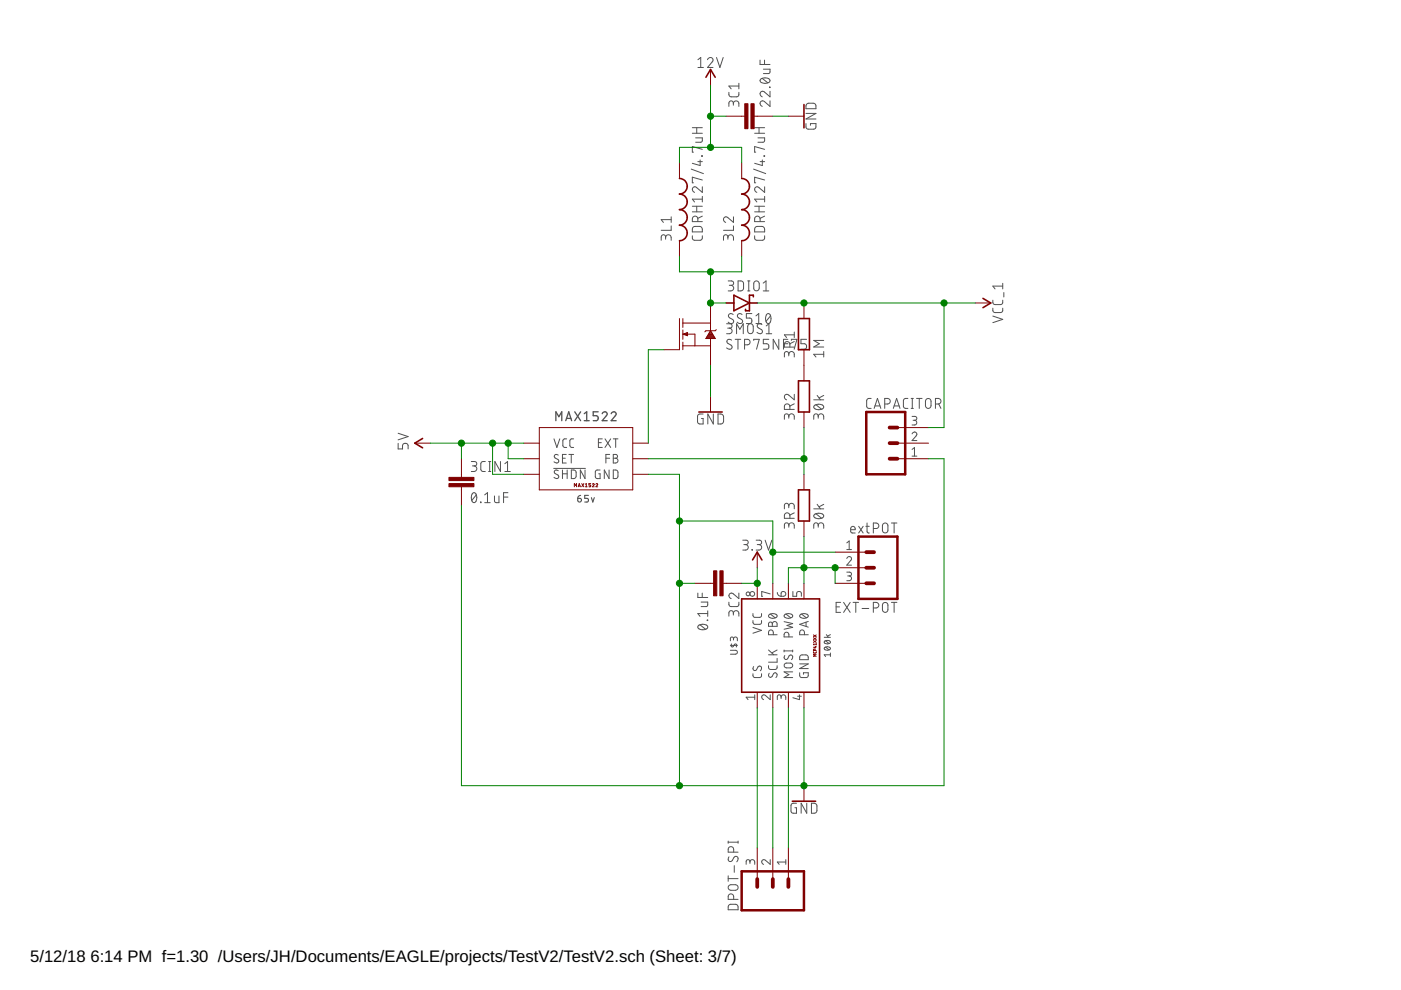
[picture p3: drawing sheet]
<svg xmlns="http://www.w3.org/2000/svg" width="297mm" height="210mm" viewBox="0 0 297 210" stroke-linecap="round" stroke-linejoin="round" font-family="sans-serif">
<defs><g id="words">
<g font-size="3.5">
<text x="6.4" y="204">5/12/18</text>
<text x="19.2" y="204">6:14 PM f=1.30 /Users/JH/Documents/EAGLE/projects/TestV2/TestV2.sch (Sheet: 3/7)</text>
</g>
</g></defs>
<path d="M122.5 105.7h.5a.39 .39 0 0 1 .3 .4 .39 .39 0 0 1-.4 .3 .39 .39 0 0 1-.4-.3zM123.1 105l-.5 .3-.1 .4M124.8 105h-.8v.7h.4a.4 .4 0 0 1 .4 .4 .4 .4 0 0 1-.4 .3h-.4M125.4 105.5l.3 .9 .3-.9" fill="none" stroke="#505050" stroke-width=".23"/>
<g fill="none" stroke="#505050" stroke-width=".21">
<path d="M148 12.7l.6-.5v2.1M148 14.3h1.1M150 12.7a.58 .58 0 0 1 .8-.5 .58 .58 0 0 1 .2 .9l-1 1.2h1.2M151.9 12.2l.7 2.1 .7-2.1M154.5 19.6l.1 .6 .4 .3h1.4l.2-.3 .1-.6M156.7 17.7v1.1M156.7 18.2h-2.2l.5 .6M161.1 12.7v1h2.2M161.3 16.8a1.38 1.38 0 0 1 2 .3 1.27 1.27 0 0 1-1.9 .4l-.3-.4zM161.6 16.6l1.2 1M161.9 14.7h1.4l-.1 .7-.2 .2h-1.1M162.1 12.7v1"/>
<path d="M163.2 18.5l.1 .1zM163.3 19.3v1.2l-1.2-1a.59 .59 0 0 0-.9 .2 .59 .59 0 0 0 .4 .8M146.6 35.9l2.5 .9M146.8 28.3h2.1M146.8 27.1h2.1M147.5 29.2h1.4v.8l-.2 .1-1.2 .1M147.7 27.1v1.2M148 34.3h.9M148.4 33.9v1.2l-1.6-.5M148.8 33l.1 .1zM148.9 39.6v1.2l-1.2-1a.58 .58 0 0 0-.9 .2 .58 .58 0 0 0 .5 .8M148.9 31.7l-2.1-.6v1.2h.2"/>
<path d="M148.9 38.2l-2.1-.6v1.2h.2M155.5 22a.58 .58 0 0 1 .6-.6 .58 .58 0 0 1 .6 .6v.6M155.5 22.3v-.5a.48 .48 0 0 0-.5-.4 .48 .48 0 0 0-.5 .4v.8M159.8 35.9l2.5 .9M160 28.3h2.1M160 27.1h2.1M160.7 29.2h1.4v.6l-.2 .3-1.2 .1M160.9 27.1v1.2M161.2 34.3h.9M161.6 33.9v1.2l-1.6-.5M162 33l.1 .1zM162.1 39.6v1.2l-1.2-1a.58 .58 0 0 0-.9 .2 .58 .58 0 0 0 .5 .8"/>
<path d="M162.1 38.2l-2.1-.6v1.2h.2M162.1 31.7l-2.1-.6v1.2h.2M163.3 21.4v1.2l-1.2-1.1a.59 .59 0 0 0-.9 .2 .59 .59 0 0 0 .4 .9M170.9 26.2v.9l.3 .2 1.3 .1 .5-.3v-.9h-1.2v.4M170.9 24h2.1l-2.1 1.2h2.1M171 22.1l.3-.2h1.3l.4 .4v.8h-2.1zM141.1 50.4a.59 .59 0 0 1 .6-.6 .59 .59 0 0 1 .6 .6v.5M141.1 50.7v-.5a.47 .47 0 0 0-.4-.4 .47 .47 0 0 0-.5 .4v.7M142.3 46v1.2M142.3 47.9v.9h-2.1M142.3 46.6h-2.1l.5 .6M146.8 50v.7l.5 .2h1.3l.3-.2v-.7"/>
<path d="M146.8 44.9h2.1M146.8 43.7h2.1M146.9 48.2l.3-.2h1.3l.4 .4v.8h-2.1zM147.7 43.7v1.2M148 47v-.6a.58 .58 0 0 0-.6-.6 .58 .58 0 0 0-.6 .6v.6h2.1M148.9 41.6v1.2M148.9 45.8l-.9 .5M148.9 42.2h-2.1l.5 .6M154.3 50.4a.59 .59 0 0 1 .6-.6 .59 .59 0 0 1 .6 .6v.5M154.3 50.7v-.5a.47 .47 0 0 0-.4-.4 .47 .47 0 0 0-.5 .4v.7M154.4 59.6h.7a.47 .47 0 0 1 .5 .4 .47 .47 0 0 1-.5 .5h-.5M155.5 46v1.2l-1.2-1.1a.59 .59 0 0 0-.9 .2 .59 .59 0 0 0 .5 .9"/>
<path d="M155.5 47.9v.9h-2.1M156.5 59.6h.7l.4 .4v1.3l-.4 .3-.7 .1zM158.5 59.6h.5M158.7 59.6v2.1M159.9 59.8l.4-.2 .5 .2 .2 1.3a.58 .58 0 0 1-.6 .6 .58 .58 0 0 1-.6-.6zM160 50v.7l.5 .2h1.3l.3-.2v-.7M160 44.9h2.1M160 43.7h2.1M160.1 48.2l.3-.2h1.3l.4 .4v.8h-2.1zM160.9 43.7v1.2M161.2 47v-.6a.58 .58 0 0 0-.6-.6 .58 .58 0 0 0-.6 .6v.6h2.1M162.1 42.2h-2.1l.5 .6"/>
<path d="M162.1 41.6v1.2M162.1 45.8l-.9 .5M154.1 68.6h.6a.47 .47 0 0 1 .5 .5 .47 .47 0 0 1-.5 .5h-.4M154.6 69.6a.59 .59 0 0 1 .6 .6 .59 .59 0 0 1-.6 .6h-.5M155 60.5a.59 .59 0 0 1 .6 .6 .59 .59 0 0 1-.6 .6h-.6M155.1 72.1a.53 .53 0 0 0-.8-.1 .53 .53 0 0 0 0 .8l.7 .4a.53 .53 0 0 1 .1 .8 .53 .53 0 0 1-.8-.1l-.2-.1M155.4 66.7a.53 .53 0 0 0-.8-.1 .53 .53 0 0 0 .1 .8l.6 .3a.53 .53 0 0 1 .1 .8 .53 .53 0 0 1-.8 0l-.2-.2M155.9 71.9h1.2M156.2 70.8v-2.2l.7 1.2 .7-1.2v2.2M156.5 71.9v2.1M157.3 66.7a.53 .53 0 0 0-.8-.1 .53 .53 0 0 0 .1 .8l.6 .3a.53 .53 0 0 1 .1 .8 .53 .53 0 0 1-.8 0l-.2-.2M157.9 73.1h.6a.58 .58 0 0 0 .5-.6 .58 .58 0 0 0-.5-.6h-.6v2.1"/>
<path d="M158.5 61.7h.5M158.7 68.9l.3-.3 .6 .3a1.82 1.82 0 0 1 .1 1.5 .59 .59 0 0 1-.7 .3 .59 .59 0 0 1-.5-.5v-1zM159.4 66.5h-1.2v.9h.7a.59 .59 0 0 1 .5 .6 .59 .59 0 0 1-.5 .6h-.7M159.8 72.2v-.3h1.2l-.6 2.1M160.3 68.6h1.1M160.3 67l.6-.5v2.1M161.5 68.8a.53 .53 0 0 0-.8-.1 .53 .53 0 0 0 .1 .8l.6 .4a.53 .53 0 0 1 .1 .8 .53 .53 0 0 1-.8-.1l-.2-.1M161.8 61.7h1.2M161.8 60l.6-.4v2.1M162.5 70.8h1.1M162.5 69.1l.5-.5v2.2M162.6 66.6l.1-.1a.87 .87 0 0 1 .7 1.3 .59 .59 0 0 1-.5 .8 .59 .59 0 0 1-.6-.8v-.5z"/>
<path d="M163 71.9h-1.2v1h.7a.59 .59 0 0 1 .5 .6 .59 .59 0 0 1-.5 .5h-.7M163.4 67l-1 1.1M165.1 71.9v2.1l-1.2-2.1v2.1M166.1 72.9h.9M167 71.9h-.9v2.1M167.2 75.1a.58 .58 0 0 1 .6-.6 .58 .58 0 0 1 .6 .6v.6M167.2 75.5v-.5a.47 .47 0 0 0-.4-.5 .47 .47 0 0 0-.5 .5v.7M167.5 73.6v-.6a.58 .58 0 0 0-.6-.6 .58 .58 0 0 0-.6 .6v.6h2.1M167.8 72.2v-.3h1.2l-.6 2.1M168.4 70.4v1.2M168.4 72.4l-.9 .5M168.4 71h-2.1l.5 .6"/>
<path d="M171 71.9h-1.2v1h.7a.59 .59 0 0 1 .5 .6 .59 .59 0 0 1-.5 .5h-.7M174.6 75.1h-2.1l.5 .6M174.6 74.5v1.2M174.6 72.2h-2.1l1.2 .7-1.2 .7h2.1M210.5 65.3v.7l.5 .3 1.3-.1 .3-.2v-.7M210.5 63.6v.7l.5 .3 1.3-.1 .3-.2v-.7M210.5 67l2.1 .7-2.1 .7M212.6 60.1v1.2M212.6 60.7h-2.1l.5 .6M212.8 62v1M84.4 94v1.2h.9v-.7a.61 .61 0 0 1 .6-.5 .61 .61 0 0 1 .6 .5v.7M84.4 91.9l2.1 .7-2.1 .7"/>
<path d="M99.9 97.9h.7a.47 .47 0 0 1 .5 .4 .47 .47 0 0 1-.5 .5h-.4M100.5 98.8a.59 .59 0 0 1 .6 .6 .59 .59 0 0 1-.6 .6h-.6M102.9 97.9h-.7l-.3 .4 .1 1.4 .2 .2 .7 .1M103.6 100h.5M103.6 97.9h.5M103.8 97.9v2.1M106.1 97.9v2.1l-1.2-2.1v2.1M107 100h1.2M107 98.3l.6-.4v2.1M117.4 99.3h6.7M117.5 93l.6 1.9 .6-1.9M118.4 99.8a.46 .46 0 0 0-.7-.1 .46 .46 0 0 0 0 .7l.6 .3a.46 .46 0 0 1 0 .7 .46 .46 0 0 1-.7-.1l-.1-.1"/>
<path d="M118.4 96.5a.46 .46 0 0 0-.7-.1 .46 .46 0 0 0 0 .7l.6 .3a.46 .46 0 0 1 0 .7 .46 .46 0 0 1-.7-.1l-.1-.1M119.3 99.7v1.8M119.3 97.2h.5M120.1 96.4h-.8v1.8h.8M120.1 93l-.5 .1-.3 .4 .1 1.1 .2 .2 .5 .1M120.2 99.7v1.8M120.6 96.4h1M121.1 96.4v1.8M121.1 99.7h.7l.3 .3v1.1l-.3 .4h-.7zM121.6 93l-.5 .1-.3 .4 .1 1.1 .2 .2 .5 .1M124 99.7v1.8l-1-1.8v1.8M126.9 93.9h.6"/>
<path d="M127.2 99.7h-.7l-.2 .2-.1 1.2 .3 .3 .7 .1v-1h-.3M127.7 93h-.8v1.9h.8M128.3 93l1.2 1.9M128.5 97.2h.8M129.1 99.7v1.8l-1-1.8v1.8M129.3 96.4h-.8v1.8M129.5 93l-1.2 1.9M130 96.4h.5a.4 .4 0 0 1 .4 .4 .4 .4 0 0 1-.4 .4 .51 .51 0 0 1 .5 .5 .51 .51 0 0 1-.5 .5h-.5zM130 99.7h.7l.3 .3v1.1l-.3 .4h-.7zM130 93h1M130 97.2h.5M130.5 93v1.9"/>
<path d="M149.1 87.8h-.9l-.3 .3v1.3l.3 .5h.9v-1.2h-.4M151.2 87.8v2.1l-1.1-2.1v2.1M152.2 87.8h.8l.4 .4v1.3l-.4 .4h-.8zM167.2 88.3a.58 .58 0 0 1 .6-.6 .58 .58 0 0 1 .6 .6v.6M167.2 88.7v-.5a.47 .47 0 0 0-.4-.5 .47 .47 0 0 0-.5 .5v.7M167.5 86.8v-.6a.58 .58 0 0 0-.6-.6 .58 .58 0 0 0-.6 .6v.6h2.1M168.4 83.6v1.2l-1.2-1a.58 .58 0 0 0-.9 .1 .58 .58 0 0 0 .5 .9M168.4 85.6l-.9 .5M172.5 84.8h2.1M172.7 86a1.34 1.34 0 0 1 1.9 .3 1.27 1.27 0 0 1-2.1 0zM173 85.8l1.2 1M173.2 83.8l.7 1"/>
<path d="M173.5 88.3a.58 .58 0 0 1 .6-.6 .58 .58 0 0 1 .5 .6v.6M173.5 88.7v-.5a.48 .48 0 0 0-.5-.5 .48 .48 0 0 0-.5 .5v.7M174.6 83.8l-.9 .6M184.7 84.5h-.7l-.3 .5 .1 1.3 .2 .3h.7M185.3 86.6l.7-2.1 .8 2.1M185.5 86.1h1.1M187.6 85.7h.6a.59 .59 0 0 0 .6-.6 .59 .59 0 0 0-.6-.6h-.6v2.1M189.4 86.6l.7-2.1 .7 2.1M189.6 86.1h1M192.5 84.5h-.7l-.3 .5 .1 1.3 .2 .3h.7M193.2 86.6h.5M193.2 84.5h.5"/>
<path d="M193.4 92a.5 .5 0 0 1 .7-.4 .5 .5 0 0 1 .1 .8l-.8 1h1M193.4 88.3h.6a.41 .41 0 0 1 .4 .4 .41 .41 0 0 1-.4 .4h-.4M193.4 95.3l.5-.4v1.8M193.4 96.7h1M193.4 84.5v2.1M193.9 89.1a.5 .5 0 0 1 .5 .5 .5 .5 0 0 1-.5 .5h-.5M194.3 84.5h1.2M194.9 84.5v2.1M196.4 84.7l.3-.2 .6 .2 .1 1.3a.59 .59 0 0 1-.6 .6 .59 .59 0 0 1-.6-.6zM198.3 85.7h.6a.59 .59 0 0 0 .6-.6 .59 .59 0 0 0-.6-.6h-.6v2.1M199 85.7l.5 .9M100.2 104.6l.1-.1a.86 .86 0 0 1 .8 1.3l-.1 .2a.51 .51 0 0 1-.5 .6 .51 .51 0 0 1-.5-.6l-.1-.8z"/>
<path d="M101 104.9l-1 1.2M101.9 106.4l.1 .2zM102.8 106.6h1.1M102.8 104.9l.6-.4v2.1M104.8 105.2v1l.4 .4h.6v-1.4M106.8 105.4h.9M107.7 104.5h-.9v2.1M119.3 100.5h.9M157.5 114.5h.7a.47 .47 0 0 1 .4 .5 .47 .47 0 0 1-.4 .5h-.5M158.1 115.5a.58 .58 0 0 1 .6 .5 .58 .58 0 0 1-.6 .6h-.6M159.4 116.5l.1 .1zM160.3 114.5h.7a.47 .47 0 0 1 .5 .5 .47 .47 0 0 1-.5 .5h-.5"/>
<path d="M160.9 115.5a.58 .58 0 0 1 .6 .5 .58 .58 0 0 1-.6 .6h-.6M162.2 114.5l.7 2.1 .7-2.1M167.2 111.4a.58 .58 0 0 1 .6-.6 .58 .58 0 0 1 .6 .6v.6M167.2 111.8v-.5a.47 .47 0 0 0-.4-.5 .47 .47 0 0 0-.5 .5v.7M167.2 107.3a.58 .58 0 0 1 .6-.6 .58 .58 0 0 1 .6 .6v.6M167.2 107.7v-.5a.47 .47 0 0 0-.4-.5 .47 .47 0 0 0-.5 .5v.7M167.5 109.9v-.6a.58 .58 0 0 0-.6-.6 .58 .58 0 0 0-.6 .6v.6h2.1M168.4 108.7l-.9 .5M172.5 107.9h2.1M172.7 109.1a1.38 1.38 0 0 1 1.9 .3 1.24 1.24 0 0 1-2.1 0zM173 108.9l1.2 1M173.2 106.9l.7 1"/>
<path d="M173.5 111.4a.58 .58 0 0 1 .6-.6 .58 .58 0 0 1 .5 .6v.6M173.5 111.8v-.5a.48 .48 0 0 0-.5-.5 .48 .48 0 0 0-.5 .5v.7M174.6 106.9l-.9 .6M179.5 118.4a.49 .49 0 0 1 .7-.4 .49 .49 0 0 1 .2 .8l-.9 1h1M179.5 116.5h1M179.5 115.1l.5-.4v1.8M180.4 112.3h.9a.5 .5 0 0 0-.3-.7 .5 .5 0 0 0-.6 .5l.1 .8 .8 .1M182.1 111.6l.9 1.4M183 111.6l-.9 1.4M183.6 111.6h.7M183.8 110.9l.1 1.9 .4 .2M185.2 112.1h.5a.58 .58 0 0 0 .6-.6 .58 .58 0 0 0-.6-.6h-.5v2.1"/>
<path d="M187.2 111.1l.4-.2 .5 .2 .2 1.3a.58 .58 0 0 1-.6 .6 .58 .58 0 0 1-.6-.6zM189 110.9h1.2M189.6 110.9v2.1M148 125.8v.9h2.1M148.1 132.6a1.34 1.34 0 0 1 2 .3 1.3 1.3 0 0 1-2.1 .2zM148.4 132.5l1.2 .9M148.7 127.7h1.4l-.1 .7-.2 .2h-1.1M148.9 125.8v.9M149.9 131.5l.2 .1zM150.1 129.5v1.2M150.1 130.1h-2.1l.4 .6M154.5 127.7l.1 .6 .4 .3h1.4l.2-.3 .1-.6"/>
<path d="M154.9 137.9h1a.41 .41 0 0 1 .4 .4 .41 .41 0 0 1-.4 .4h-1M154.9 136.8h1.4M155.1 136.5l-.1 .5 .3 .2 .4-.6a.34 .34 0 0 1 .5 .1 .34 .34 0 0 1-.1 .5M155.5 130.1a.58 .58 0 0 1 .6-.6 .58 .58 0 0 1 .6 .6v.5M155.5 130.4v-.5a.48 .48 0 0 0-.5-.4 .48 .48 0 0 0-.5 .4v.7M155.5 135.5a.41 .41 0 0 1 .4-.5 .41 .41 0 0 1 .4 .5v.4M155.5 135.7v-.5l-.4-.1-.2 .1v.7M156.7 125.8v1.1l-1.2-1a.58 .58 0 0 0-.9 .2 .58 .58 0 0 0 .4 .8M159.6 131.6l.1 .5 .3 .3h1.2l.2-.3 .1-.5M159.6 130.1l.1 .5 .3 .3h1.2l.2-.3 .1-.5M159.6 133l1.9 .6-1.9 .7M162.9 138.8h1.9"/>
<path d="M162.9 137.8l1.2 1M163.1 132l.4-.1 .2 .4a.51 .51 0 0 1 .6-.5 .51 .51 0 0 1 .5 .5v.5h-1.9zM163.1 130.3a1.14 1.14 0 0 1 1.7 .3 1.07 1.07 0 0 1-1.9 0zM163.3 125.9l-1.8-.5v1h.2M163.3 130.2l1.1 .8M163.7 132.3v.5M164 134.6v-.5a.51 .51 0 0 0-.6-.5 .51 .51 0 0 0-.5 .5v.5h1.9M164.8 139.6v.8h-1.9M164.8 137.8l-1.1 .6M164.8 125.6v.3a.79 .79 0 0 0 .8 .5M165.7 125.5a.52 .52 0 0 1 .9 .2 .52 .52 0 0 1-.5 .7h-.5zM166.2 138h1.9"/>
<path d="M166.2 137.8v.4M166.2 131.8l1.9 .4-1.2 .4 1.2 .4-1.9 .4M166.4 130.3a1.14 1.14 0 0 1 1.7 .3 1.07 1.07 0 0 1-1.9 0zM166.4 139a.45 .45 0 0 0-.1 .7 .45 .45 0 0 0 .7-.1l.3-.5a.46 .46 0 0 1 .7-.1 .46 .46 0 0 1 0 .7l-.2 .2M166.6 130.2l1.1 .8M167.3 135v-.5a.51 .51 0 0 0-.5-.5 .51 .51 0 0 0-.6 .5v.5h1.9M168.1 137.8v.4M168.1 125.4v1h.8v-.6a.51 .51 0 0 1 .5-.4 .51 .51 0 0 1 .5 .4v.6M169.7 130.3a1.14 1.14 0 0 1 1.7 .3 1.07 1.07 0 0 1-1.9 0zM169.8 138.9h1.4l.1 .3 .1 .7h-1.9l.1-.7zM169.9 130.2l1.1 .8M170.6 134.6v-.5a.51 .51 0 0 0-.5-.5 .51 .51 0 0 0-.6 .5v.5h1.9"/>
<path d="M170.9 131.9v.9M171.4 131.8l-1.9 .6 1.9 .6M174.8 135.1h1.3M174.8 137.3a.73 .73 0 0 1 1.2 .3 .71 .71 0 0 1-.7 .3 .71 .71 0 0 1-.5-.5zM174.8 136a.71 .71 0 0 1 1.2 .3 .73 .73 0 0 1-1.2-.3zM175 137.2l.8 .6M175 135.9l.8 .5M175.2 134.6l.4 .5M176.1 138.8h-1.3l.2 .4M176.1 138.5v.7M176.1 134.6l-.6 .3M177.3 128.7h.7"/>
<path d="M178.2 127.7h-.9v2.1h.9M178.9 127.7l1.4 2.1M179.5 121.3h.6a.4 .4 0 0 1 .4 .4 .4 .4 0 0 1-.4 .4h-.4M180 122.1a.51 .51 0 0 1 .5 .5 .51 .51 0 0 1-.5 .5h-.5M180.3 127.7l-1.4 2.1M180.9 127.7h1.1M181.4 127.7v2.1M182.8 129h1.4M185.2 128.9h.5a.59 .59 0 0 0 .6-.6 .59 .59 0 0 0-.6-.6h-.5v2.1M187.2 127.9l.4-.2 .5 .2 .2 1.3a.58 .58 0 0 1-.6 .6 .58 .58 0 0 1-.6-.6zM189 127.7h1.2M189.6 127.7v2.1"/>
<path d="M159.6 142.9l.1 .5 .3 .3 1.2-.1 .2-.2 .1-.5M159.8 141.3a.45 .45 0 0 0-.1 .7 .45 .45 0 0 0 .7 0l.3-.6a.46 .46 0 0 1 .7 0 .46 .46 0 0 1 0 .6l-.2 .2M160 147.3v1M160 147.8h-1.8l.4 .5M162.9 141.1l.1 .6 .3 .2h1.2l.2-.2 .1-.6M163.1 142.7a.46 .46 0 0 0-.1 .7 .46 .46 0 0 0 .7 0l.3-.5a.46 .46 0 0 1 .7-.1 .46 .46 0 0 1 0 .7l-.2 .2M163.3 147.3v1l-1-.8a.51 .51 0 0 0-.8 .1 .51 .51 0 0 0 .4 .7M165.6 147.8a.5 .5 0 0 1 .5-.5 .5 .5 0 0 1 .5 .5v.5M165.6 148.1v-.4a.4 .4 0 0 0-.4-.4 .4 .4 0 0 0-.4 .4v.6M166.3 140.8l.3-.2h1a.51 .51 0 0 1 .5 .5 .51 .51 0 0 1-.5 .5l-1.2-.1-.1-.3zM168.1 142.5h-1.9l1.1 .5-1.1 .7h1.9M169.1 147.6h.8"/>
<path d="M169.5 147.3v1l-1.4-.4M169.5 142.6v.7l.3 .3 1.2 .1 .3-.3 .1-.8h-1.1v.4M169.5 140.8h1.9l-1.9 1h1.9M154.4 178.3v.5M154.4 178.6h2.1M156.5 178.3v.5M168.9 170.3h-.9l-.3 .3v1.4l.1 .3 1.1 .1v-1.1h-.4M171 170.3v2.1l-1.1-2.1v2.1M172 170.3h.8l.4 .4v1.3l-.4 .4h-.8zM154.4 185.7v1.2M154.4 186.3h2.1M154.5 187.9l.1-.2a1.82 1.82 0 0 1 1.5-.1 .59 .59 0 0 1 .4 .7 .59 .59 0 0 1-.6 .5l-1.1-.1-.3-.2z"/>
<path d="M154.5 192l.3-.3h1.3l.4 .4v.8h-2.1zM154.6 181.7a.53 .53 0 0 0-.2 .8 .53 .53 0 0 0 .9-.1l.3-.6a.53 .53 0 0 1 .8-.1 .53 .53 0 0 1 0 .8l-.2 .2M155.6 190.7v-.6a.58 .58 0 0 0-.6-.6 .58 .58 0 0 0-.6 .6v.6h2.1M155.6 180.7v-.6a.58 .58 0 0 0-.6-.6 .58 .58 0 0 0-.6 .6v.6h2.1M155.7 183.5v1.5M159 182.8a.51 .51 0 0 1 .5-.5 .51 .51 0 0 1 .5 .5v.5M159 183.1v-.4a.4 .4 0 0 0-.4-.4 .4 .4 0 0 0-.4 .4v.6M163.3 182.3v1l-1-.9a.5 .5 0 0 0-.8 .2 .5 .5 0 0 0 .4 .7M166.6 182.3v1M166.6 182.8h-1.8l.4 .5"/>
<circle cx="158.6" cy="125.9" r=".4"/>
<circle cx="159.5" cy="125.9" r=".5"/>
</g>
<path d="M117.9 89.2v-1.9l.6 1 .6-1v1.9M120 89.2l.6-1.9 .6 1.9M120.1 88.7h1M121.9 87.3l1.2 1.9M123.1 87.3l-1.2 1.9M123.9 87.7l.5-.4v1.9M123.9 89.2h1M126.8 87.3h-1v.8h.6a.54 .54 0 0 1 .4 .6 .54 .54 0 0 1-.4 .5h-.6M127.7 87.7a.52 .52 0 0 1 .7-.4 .52 .52 0 0 1 .2 .8l-.9 1.1h1M129.6 87.7a.52 .52 0 0 1 .7-.4 .52 .52 0 0 1 .2 .8l-.9 1.1h1" fill="none" stroke="#505050" stroke-width=".28"/>
<g fill="none" stroke="#800000" stroke-width=".21">
<path d="M150.6 14.7v3.3M144.1 34.5v3.3M153.9 24.6h4M157.2 34.5v3.3M159.9 24.6h4M167.2 24.6h3.3M144.1 51v3.3M157.2 51v3.3M144.1 67.5v6.6h-3.3M144.8 67.5v1.9M144.8 70v1.9M144.8 72.5v1.6"/>
<path d="M144.8 73.3h5.8M144.8 68.5h5.8M144.8 70.8l1-.3v.7zM145 70.9h.8M145.1 70.8h.7M145.5 71.1h.3M145.5 70.6h.3M145.8 70.8h1.5v2.5M149.8 71.6h1.7M149.9 71.4h1.5M150 71.3h1.3M150.1 71.1h1.1"/>
<path d="M150.2 70.9h.9M150.3 70.8h.7M150.4 70.6h.5M150.5 70.4h.3M150.6 70.3h.1M150.6 64.2v5.9M150.6 71.8v5.6M150.6 70.1l1 1.7h-1.9zM151.9 69.9l-.3 .2h-1.9l-.3 .3M170.5 64.2v3.3M170.5 74.1v6.7M206.8 64.2h3.3"/>
<path d="M87.9 94h3.3M97.8 97.3v3.9M111 94h3.3M111 97.3h3.3M114.3 90.7h19.9v13.2h-19.9zM134.2 94h3.3M134.2 97.3h3.3M150.6 84.1v3.3M170.5 87.4v3.3M190.3 94h6.6M190.3 97.3h6.6M190.3 90.7h6.6"/>
<path d="M97.8 103.2v4M111 100.6h3.3M121.8 103.2v-.7l.2 .4 .2-.4v.7M122.6 103.2l.2-.7 .2 .7M122.6 103h.4M123.3 102.5l.5 .7M123.8 102.5l-.5 .7M124.1 102.7l.2-.2v.7M124.1 103.2h.4M125.2 102.5h-.3v.3l.3 .2v.2h-.3M125.6 102.7l.2-.2 .2 .1-.4 .6h.4M126.3 102.7l.3-.2 .1 .1-.4 .6h.4"/>
<path d="M134.2 100.6h3.3M160.5 117.1v3.3M170.5 100.6v3.3M170.5 110.5v3.3M177.1 117.1h6.6M147.3 123.7h4M153.3 123.7h3.9M160.5 123.7v3.3M163.9 123.7v3.3M167.2 123.7v3.3M170.5 123.7v3.3M172.5 138.2l.1 .3 .4-.1 .1-.2"/>
<path d="M172.5 135.8l.6 .4M172.5 135.2l.6 .4M172.5 134.6l.6 .4M172.8 137.9l-.1-.3-.2 .1v.2h.6M172.8 137.1h.3M172.9 137v.4l-.4-.2M173.1 138.7h-.6l.3 .2-.3 .2h.6M173.1 136.4v.4M173.1 136.6h-.6l.1 .2M173.1 135.8l-.6 .4M173.1 135.2l-.6 .4M173.1 134.6l-.6 .4"/>
<path d="M177.1 123.7h6.6M177.1 120.4h6.6M160.5 146.8v3.3M163.9 146.8v3.3M167.2 146.8v3.3M170.5 146.8v3.3M160.5 179.8v6.6M163.9 179.8v6.6M167.2 179.8v6.6M170.5 166.6v3.3"/>
</g>
<g fill="none" stroke="#800000" stroke-width=".34">
<path d="M149.7 16.4l.9-1.7 1 1.7M144.1 37.8a1.65 1.65 0 0 1 1.6 1.7 1.65 1.65 0 0 1-1.6 1.6 1.65 1.65 0 0 1 1.6 1.7 1.65 1.65 0 0 1-1.6 1.6 1.65 1.65 0 0 1 1.6 1.7 1.65 1.65 0 0 1-1.6 1.7 1.64 1.64 0 0 1 1.6 1.6 1.64 1.64 0 0 1-1.6 1.6M157.2 37.8a1.65 1.65 0 0 1 1.7 1.7 1.65 1.65 0 0 1-1.7 1.6 1.65 1.65 0 0 1 1.7 1.7 1.65 1.65 0 0 1-1.7 1.6 1.65 1.65 0 0 1 1.7 1.7 1.65 1.65 0 0 1-1.7 1.7 1.64 1.64 0 0 1 1.7 1.6 1.64 1.64 0 0 1-1.7 1.6M170.5 22.2v4.9M153.9 64.2h1.7M155.6 62.6l3.3 1.6-3.3 1.7zM158.9 64.2h1.6M159.7 62.9v-.3h-.8v3.3h-.8v-.3M169.3 67.5h2.3v6.6h-2.3zM208.4 63.3l1.7 .9-1.7 1M89.6 93l-1.7 1 1.7 1M148.2 87.4h4.9"/>
<path d="M169.3 80.8h2.3v6.6h-2.3zM159.6 118.7l.9-1.6 1 1.6M169.3 103.9h2.3v6.6h-2.3zM157.2 127h16.6v19.8h-16.6zM168 169.9h4.9"/>
</g>
<g fill="#800000" stroke="#800000" stroke-width=".21">
<path d="M95.2 102.5h5.3v.7h-5.3z"/>
<path d="M95.2 101.2h5.3v.7h-5.3z"/>
<path d="M151.3 121h.7v5.3h-.7z"/>
<path d="M152.6 121h.7v5.3h-.7z"/>
<path d="M159.2 22h.7v5.3h-.7z"/>
<path d="M157.9 22h.7v5.3h-.7z"/>
</g>
<path d="M183.7 87.4h8.2v13.2h-8.2zM182 113.8h8.3v13.2h-8.3zM157.2 184.7h13.3v8.3h-13.3z" fill="none" stroke="#800000" stroke-width=".53"/>
<path d="M188.6 90.7h1.7M188.6 94h1.7M188.6 97.3h1.7M183.7 117.1h1.6M183.7 123.7h1.6M183.7 120.4h1.6M160.5 186.4v1.6M163.9 186.4v1.6M167.2 186.4v1.6" fill="none" stroke="#800000" stroke-width=".8"/>
<g fill="none" stroke="#008000" stroke-width=".21">
<path d="M150.6 18v13.2M144.1 34.5v-3.3h13.1v3.3M150.6 24.6h3.3M163.9 24.6h3.3M144.1 54.3v3.3h13.1v-3.3M150.6 57.6v6.6h3.3M140.8 74.1h-3.3v19.9M150.6 77.4v6.7M160.5 64.2h46.3M200.2 64.2v26.5h-3.3M91.2 94h19.8M97.8 94v3.3"/>
<path d="M104.4 94v6.6h6.6M107.7 94v3.3h3.3M137.5 97.3h33M170.5 90.7v9.9M196.9 97.3h3.3v69.3h-102.4v-59.4M137.5 100.6h6.6v66M144.1 110.5h19.8v13.2M163.9 117.1h13.2M170.5 113.8v9.9M144.1 123.7h3.2M160.5 120.4v3.3h-3.3M167.2 123.7v-3.3h9.9v3.3"/>
<path d="M160.5 150.1v29.7M163.9 150.1v29.7M167.2 150.1v29.7M170.5 150.1v16.5"/>
</g>
<g fill="#008000" stroke="#008000" stroke-width=".21">
<circle cx="160.5" cy="123.7" r=".66"/>
<circle cx="170.5" cy="97.3" r=".66"/>
<circle cx="170.5" cy="120.4" r=".66"/>
<circle cx="177.1" cy="120.4" r=".66"/>
<circle cx="150.6" cy="64.2" r=".66"/>
<circle cx="150.6" cy="57.6" r=".66"/>
<circle cx="150.6" cy="31.2" r=".66"/>
<circle cx="150.6" cy="24.6" r=".66"/>
<circle cx="170.5" cy="166.6" r=".66"/>
<circle cx="144.1" cy="110.5" r=".66"/>
<circle cx="144.1" cy="123.7" r=".66"/>
<circle cx="144.1" cy="166.6" r=".66"/>
<circle cx="163.9" cy="117.1" r=".66"/>
<circle cx="107.7" cy="94" r=".66"/>
<circle cx="104.4" cy="94" r=".66"/>
<circle cx="97.8" cy="94" r=".66"/>
<circle cx="170.5" cy="64.2" r=".66"/>
<circle cx="200.2" cy="64.2" r=".66"/>
</g>
<use href="#words"/>
</svg>
